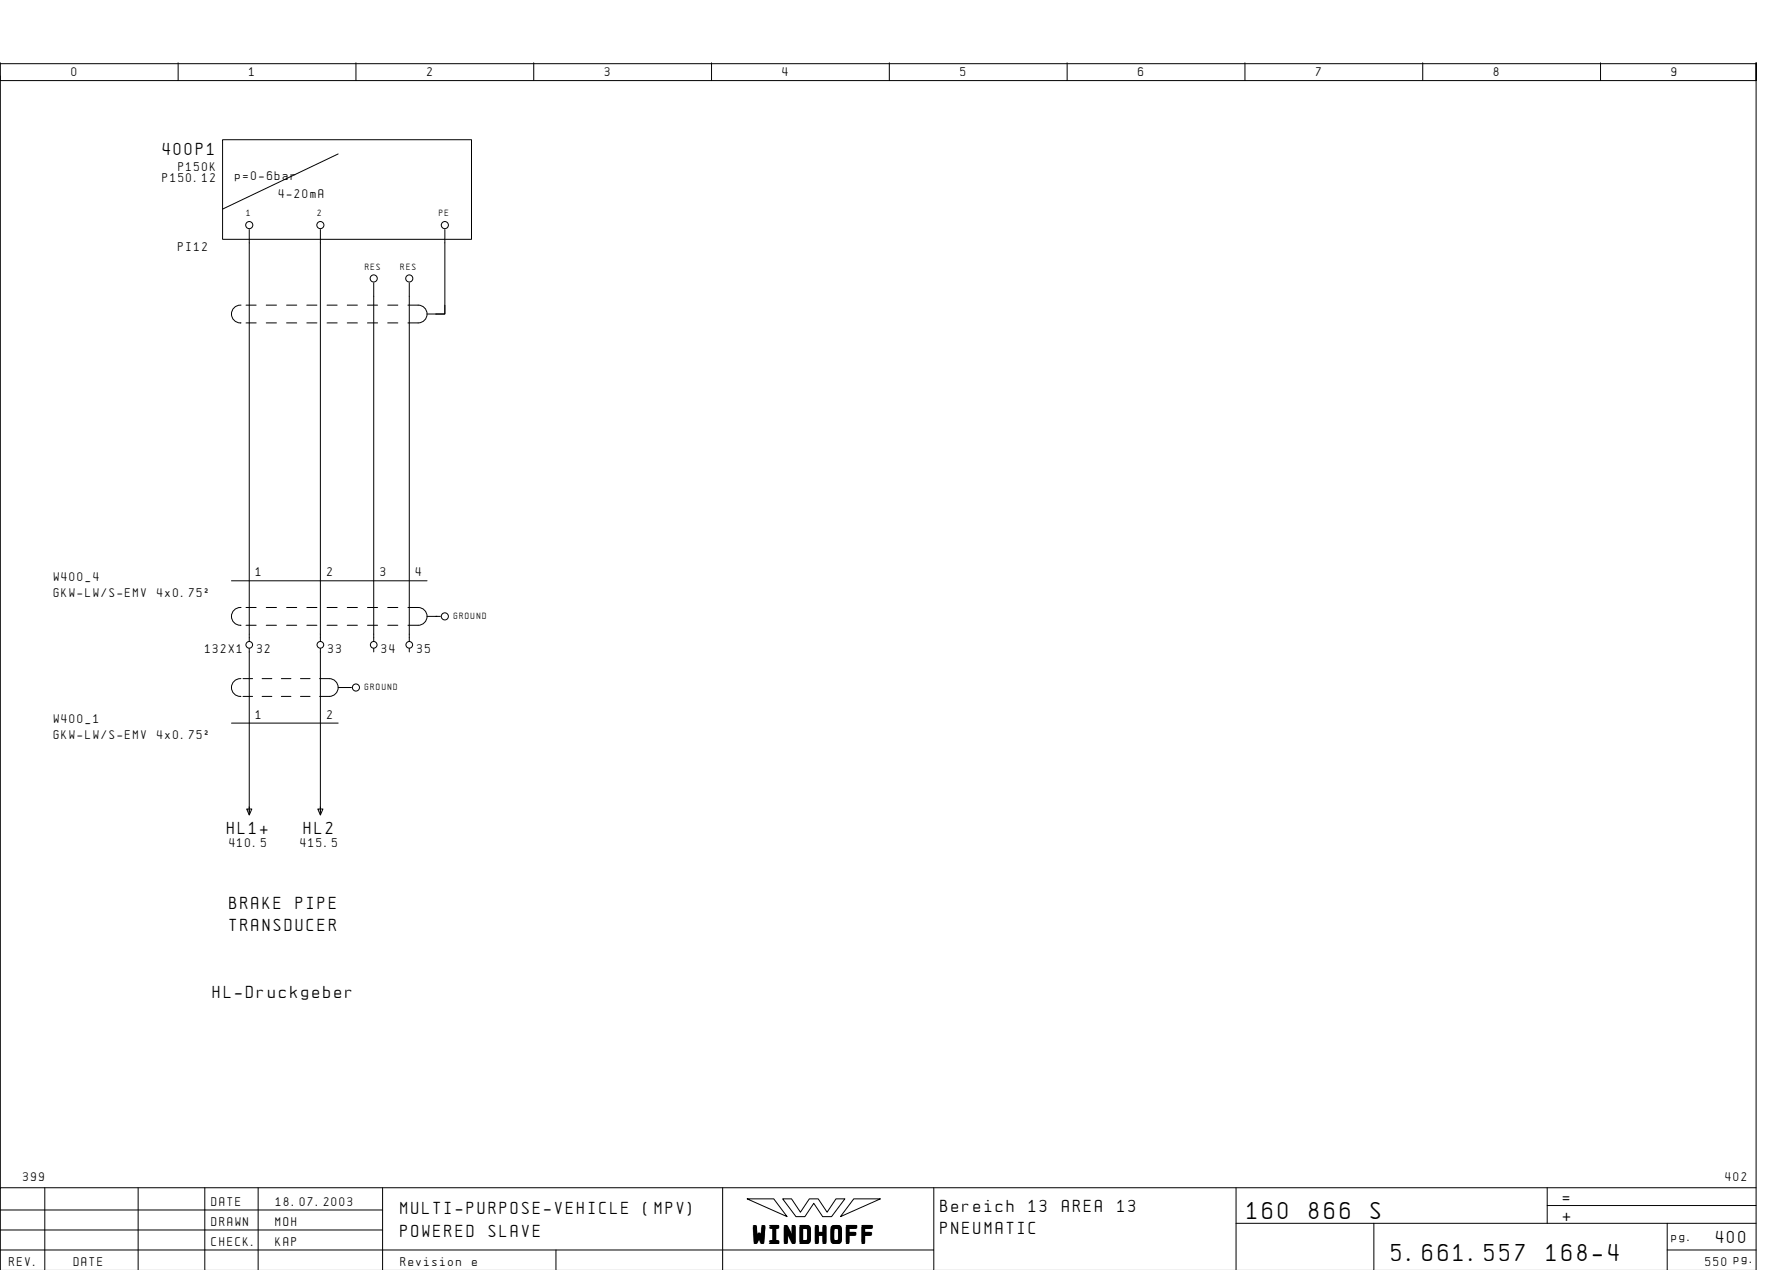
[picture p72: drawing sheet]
<svg xmlns="http://www.w3.org/2000/svg" width="399mm" height="286mm" viewBox="0 0 399 286" stroke-linecap="round" stroke-linejoin="round" font-family="sans-serif">
<defs><g id="words">
<g font-size="4.4">
<text x="280.6" y="274.1">160</text>
<text x="294.5" y="274.1">866</text>
<text x="308.4" y="274.1">S</text>
<text x="169.5" y="279.3">WINDHOFF</text>
<text x="313.1" y="283.6">5.661.557</text>
<text x="347.9" y="283.6">168-4</text>
</g>
<g font-size="3.1">
<text x="36.6" y="34.9">400P1</text>
<text x="51.1" y="187.6">HL1+</text>
<text x="68.3" y="187.6">HL2</text>
<text x="51.6" y="204.4">BRAKE</text>
<text x="51.6" y="209.4">TRANSDUCER</text>
<text x="66.6" y="204.4">PIPE</text>
<text x="47.9" y="224.4">HL-Druckgeber</text>
<text x="90.1" y="273.1">MULTI-PURPOSE-VEHICLE</text>
<text x="144.8" y="273.1">(MPV)</text>
<text x="211.6" y="272.6">Bereich</text>
<text x="231.5" y="272.6">13</text>
<text x="238.9" y="272.6">AREA</text>
<text x="251.4" y="272.6">13</text>
<text x="351.6" y="270.6">=</text>
<text x="351.6" y="274.6">+</text>
<text x="90.1" y="278.1">POWERED</text>
<text x="110" y="278.1">SLAVE</text>
<text x="211.6" y="277.6">PNEUMATIC</text>
<text x="386.1" y="279.6">400</text>
</g>
<g font-size="2.3">
<text x="16.1" y="17.1">0</text>
<text x="56.1" y="17.1">1</text>
<text x="96.1" y="17.1">2</text>
<text x="136.1" y="17.1">3</text>
<text x="176.1" y="17.1">4</text>
<text x="216.1" y="17.1">5</text>
<text x="256.1" y="17.1">6</text>
<text x="296.1" y="17.1">7</text>
<text x="336.1" y="17.1">8</text>
<text x="376.1" y="17.1">9</text>
<text x="36.5" y="40.9">P150.12</text>
<text x="40.1" y="38.4">P150K</text>
<text x="52.9" y="40.4">p=0-6bar</text>
<text x="62.7" y="44.4">4-20mA</text>
<text x="40.1" y="56.4">PI12</text>
<text x="12.1" y="130.6">W400_4</text>
<text x="57.6" y="129.6">1</text>
<text x="73.6" y="129.6">2</text>
<text x="85.6" y="129.6">3</text>
<text x="93.6" y="129.6">4</text>
<text x="12.1" y="134.2">GKW-LW/S-EMV</text>
<text x="35.4" y="134.2">4x0.75˝</text>
<text x="46.1" y="146.9">132X1</text>
<text x="57.8" y="146.9">32</text>
<text x="73.8" y="146.9">33</text>
<text x="85.8" y="146.9">34</text>
<text x="93.8" y="146.9">35</text>
<text x="57.6" y="161.6">1</text>
<text x="73.6" y="161.6">2</text>
<text x="12.1" y="162.6">W400_1</text>
<text x="12.1" y="166.2">GKW-LW/S-EMV</text>
<text x="35.4" y="166.2">4x0.75˝</text>
<text x="51.6" y="190.6">410.5</text>
<text x="67.6" y="190.6">415.5</text>
<text x="5.2" y="265.6">399</text>
<text x="388.2" y="265.6">402</text>
<text x="47.6" y="271.1">DATE</text>
<text x="47.6" y="275.6">DRAWN</text>
<text x="62" y="275.6">MOH</text>
<text x="62.1" y="271.1">18.07.2003</text>
<text x="47.6" y="280.1">CHECK.</text>
<text x="62" y="280.1">KAP</text>
<text x="376.1" y="279.1">pg.</text>
<text x="2.1" y="284.6">REV.</text>
<text x="16.6" y="284.6">DATE</text>
<text x="90.1" y="284.6">Revision</text>
<text x="106.2" y="284.6">e</text>
<text x="383.7" y="284.6">550 pg.</text>
</g>
<g font-size="1.6">
<text x="55.4" y="48.6">1</text>
<text x="71.4" y="48.6">2</text>
<text x="98.8" y="48.6">PE</text>
<text x="82.1" y="60.6">RES</text>
<text x="90.1" y="60.6">RES</text>
<text x="102.1" y="139.3">GROUND</text>
<text x="82.1" y="155.3">GROUND</text>
</g>
</g></defs>
<g fill="none" stroke="#000" stroke-width=".22">
<path d="M.1 14.1v4h395v-4v271.6M.1 17.1v250M.1 14.3h395M40.1 14.1v4M80.1 14.1v4M120.1 14.1v4M160.1 14.1v4M200.1 14.1v4M240.1 14.1v4M280.1 14.1v4M320.1 14.1v4M360.1 14.1v4"/>
<path d="M50.1 31.4h56v22.4h-56zM76.1 34.6l-26 12.4M56.1 51.6v92.6M72.1 51.6v92.6M100.1 51.6v19h-2M54.2 68.6a2.01 2.01 0 0 0-2.1 2 2.01 2.01 0 0 0 2.1 2M55.4 72.6h2.2M55.4 68.6h2.2M59.9 72.6h2.3M59.9 68.6h2.3M64.5 72.6h2.3M64.5 68.6h2.3"/>
<path d="M69 72.6h2.3M69 68.6h2.3M73.6 72.6h2.3M73.6 68.6h2.3M78.1 72.6h2.3M78.1 68.6h2.3M82.7 72.6h2.2M82.7 68.6h2.2M84.1 63.6v80.6M87.2 72.6h2.3M87.2 68.6h2.3M91.8 68.6h2.3a2 2 0 0 1 2 2 2 2 0 0 1-2 2h-2.3"/>
<path d="M92.1 63.6v80.6M96.1 70.6h2M100.1 68.6v2h-2M52.1 130.6h44M54.2 136.6a2.01 2.01 0 0 0-2.1 2 2.01 2.01 0 0 0 2.1 2M55.4 136.6h2.2M59.9 136.6h2.3M64.5 136.6h2.3M69 136.6h2.3M73.6 136.6h2.3M78.1 136.6h2.3M82.7 136.6h2.2"/>
<path d="M87.2 136.6h2.3M91.8 136.6h2.3a2 2 0 0 1 2 2 2 2 0 0 1-2 2h-2.3M96.1 138.6h3M98.1 138.6h.1M54.2 152.6a2 2 0 0 0-2.1 2 2 2 0 0 0 2.1 2M54.7 156.6h2.1M54.7 152.6h2.1M55.4 140.6h2.2M56.1 145.8v37.4M59 156.6h2.2M59 152.6h2.2M59.9 140.6h2.3"/>
<path d="M63.3 156.6h2.2M63.3 152.6h2.2M64.5 140.6h2.3M67.6 156.6h2.2M67.6 152.6h2.2M69 140.6h2.3M71.9 152.6a3.8 3.8 0 0 1 3.6 .6 2 2 0 0 1 .4 2.2 2 2 0 0 1-1.8 1.2h-2.2M72.1 145.8v37.4M73.6 140.6h2.3M76.1 154.6h3M78.1 154.6h.1M78.1 140.6h2.3"/>
<path d="M82.7 140.6h2.2M84.1 145.8v.8M87.2 140.6h2.3M92.1 145.8v.8M52.1 162.6h24M55.5 182h1.2l-.6 1.3zM71.5 181.9h1.2l-.6 1.4zM10.1 267.1v18.5M31.1 267.1v18.5M46.1 267.1v18.6M58.1 267.1v18.6M86.1 272.1h-86"/>
<path d="M86.1 276.6h-86M86.1 267.1v18.6M162.6 267.1v18.6M168.1 269.6h6l3 4zM176.1 269.6h2l2 3 2-3h2l2 3 2-3h2l-3 4h-2l-2-3-2 3h-2zM192.1 269.6h6l-9 4zM210.1 267.1v18.6M278.1 275.1h117M278.1 267.1v18.6M309.1 275.1v10.6M348.1 271.1h47M348.1 267.1v8"/>
<path d="M375.1 275.1v10.6M395.1 267.1h-395v18.6M125.1 281.1v4.6M210.1 281.1h-210M375.1 281.1h20"/>
<circle cx="56.1" cy="50.6" r=".8"/>
<circle cx="72.1" cy="50.6" r=".8"/>
<circle cx="100.1" cy="50.6" r=".8"/>
<circle cx="84.1" cy="62.6" r=".8"/>
<circle cx="92.1" cy="62.6" r=".8"/>
<circle cx="100.1" cy="138.6" r=".8"/>
<circle cx="56.1" cy="145" r=".75"/>
<circle cx="72.1" cy="145" r=".75"/>
<circle cx="80.1" cy="154.6" r=".8"/>
<circle cx="84.1" cy="145" r=".75"/>
<circle cx="92.1" cy="145" r=".75"/>
</g>
<use href="#words"/>
</svg>
